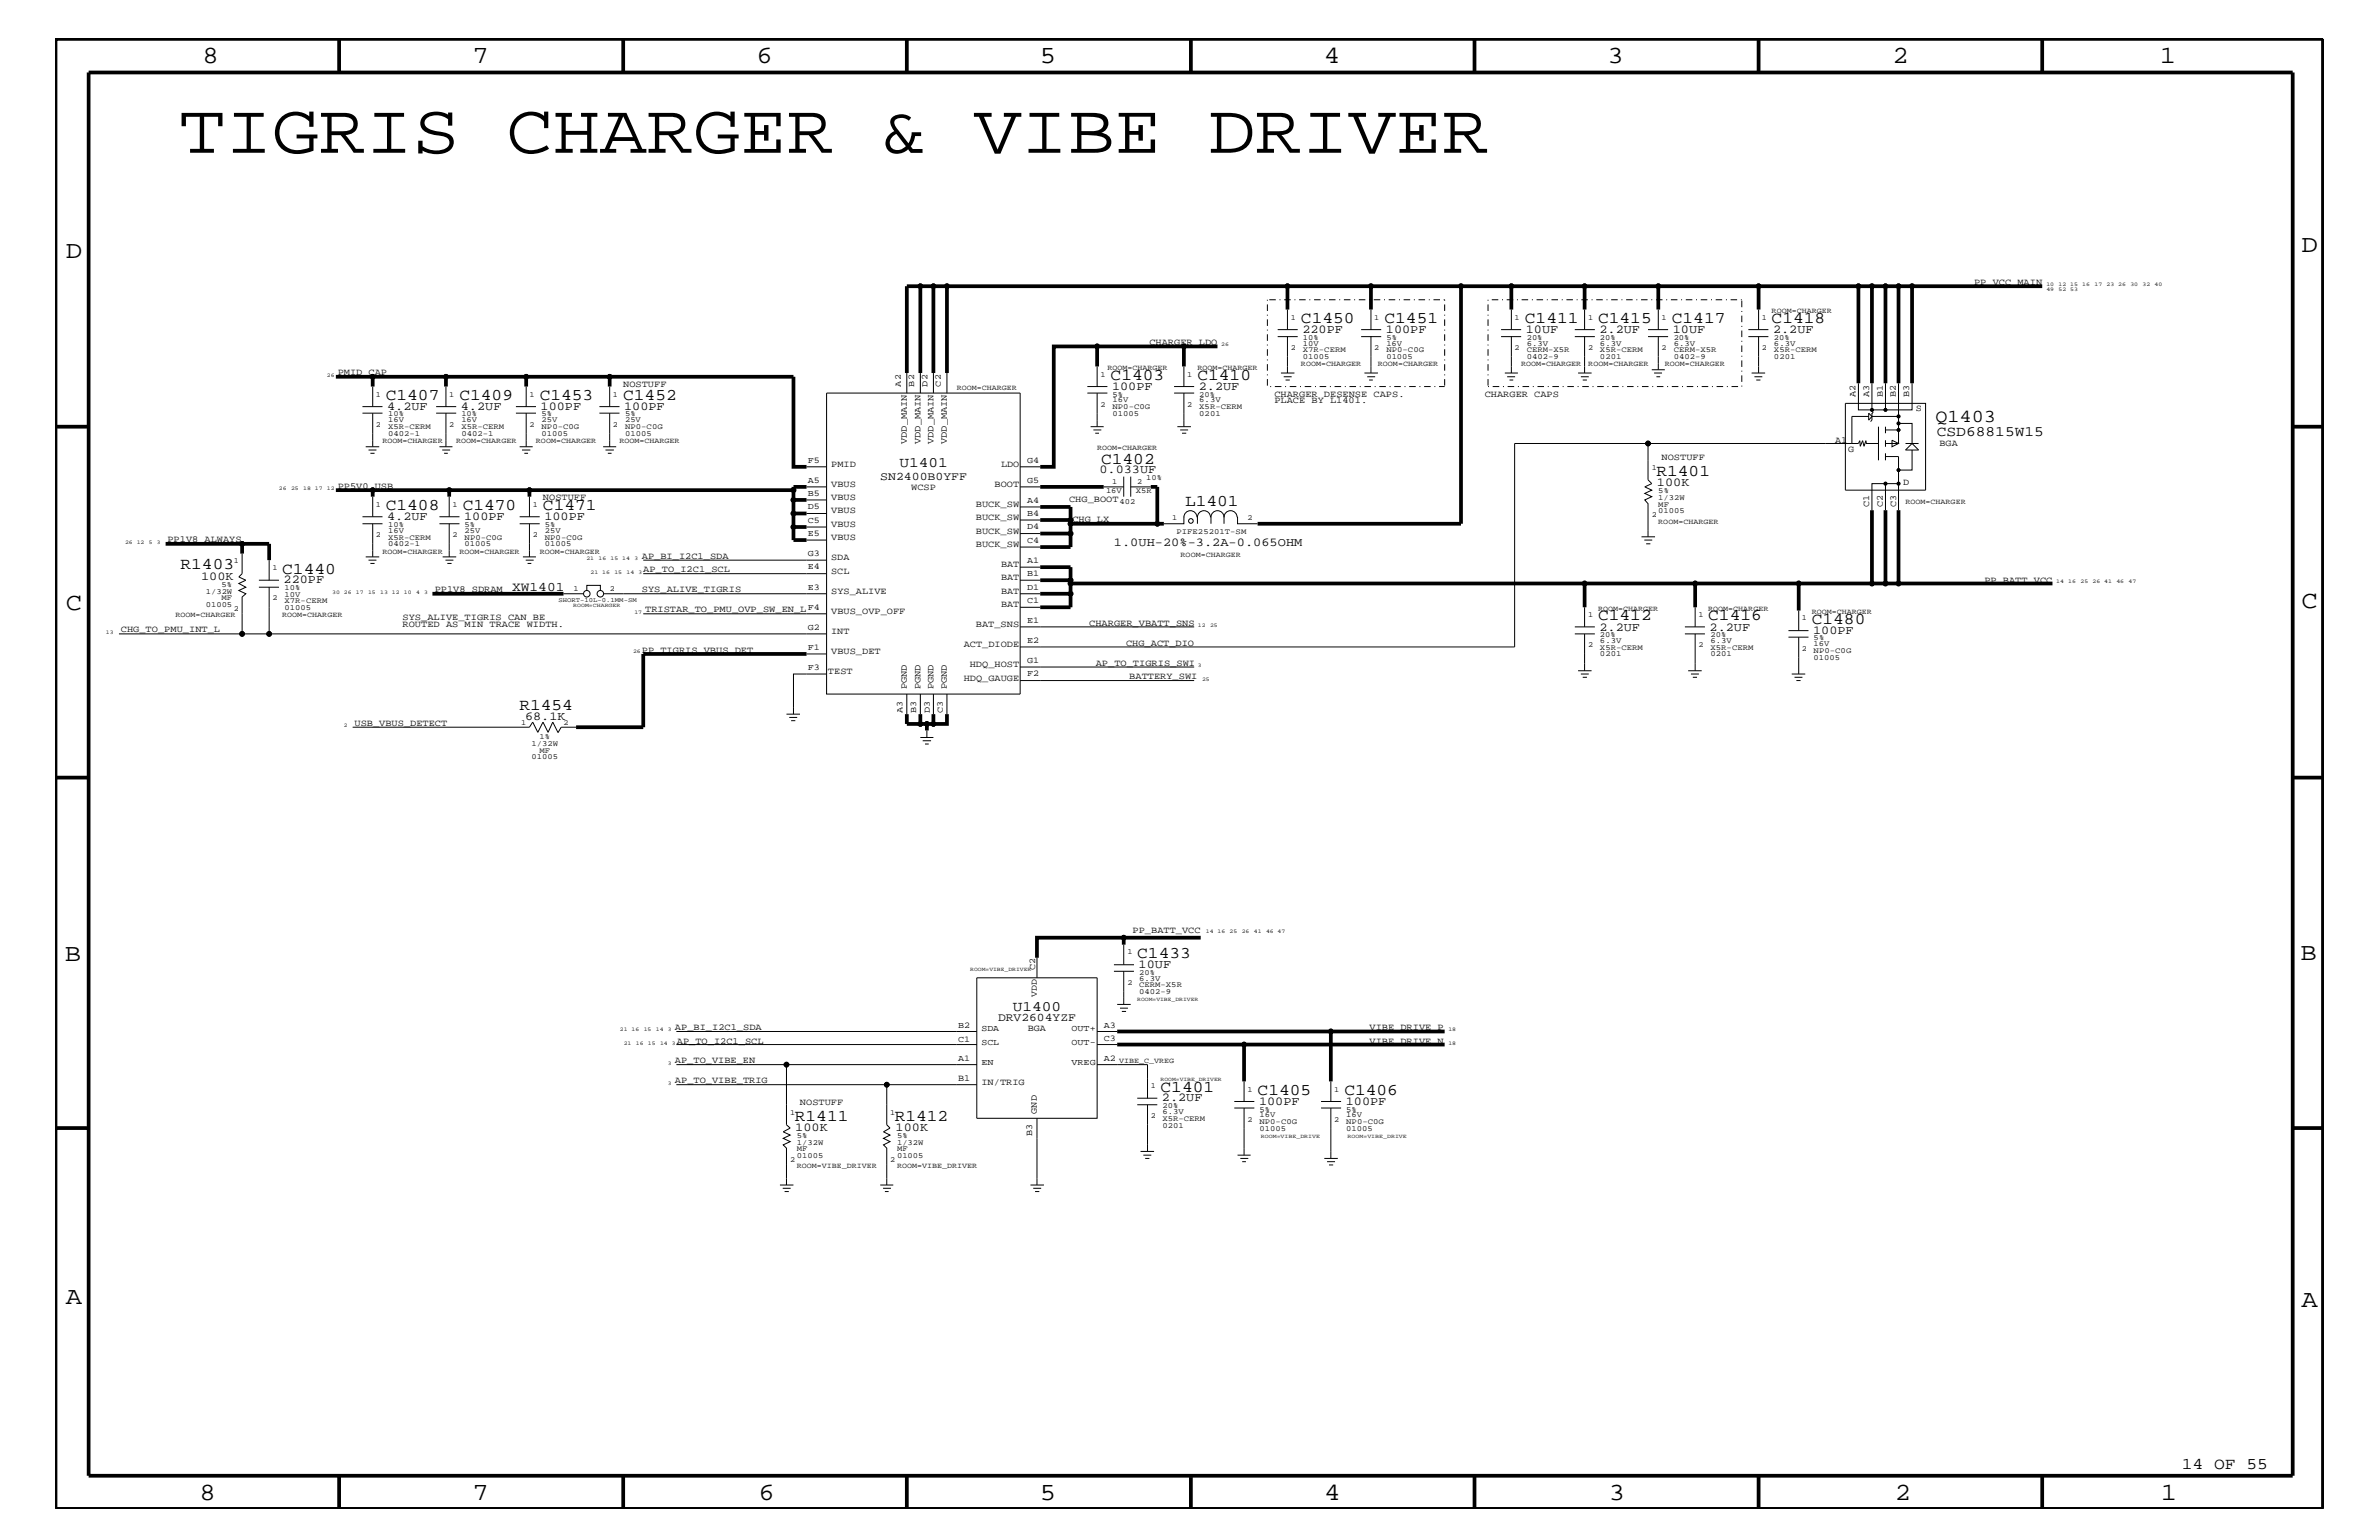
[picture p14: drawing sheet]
<svg xmlns="http://www.w3.org/2000/svg" width="432mm" height="279mm" viewBox="0 0 432 279" stroke-linecap="round" stroke-linejoin="round" font-family="sans-serif">
<defs><g id="words">
<text font-size="12.9" x="32.4" y="27.7">TIGRIS CHARGER &amp; VIBE DRIVER</text>
<g font-size="4.5">
<text x="36.7" y="11.5">8</text>
<text x="85.8" y="11.5">7</text>
<text x="137.3" y="11.5">6</text>
<text x="188.7" y="11.5">5</text>
<text x="240.3" y="11.5">4</text>
<text x="291.8" y="11.5">3</text>
<text x="343.5" y="11.5">2</text>
<text x="392" y="11.5">1</text>
<text x="11.9" y="46.8">D</text>
<text x="417.7" y="45.7">D</text>
<text x="11.9" y="110.6">C</text>
<text x="417.7" y="110.3">C</text>
<text x="11.8" y="174.3">B</text>
<text x="417.6" y="174.2">B</text>
<text x="11.9" y="236.7">A</text>
<text x="417.7" y="237.1">A</text>
<text x="36.2" y="272.1">8</text>
<text x="85.8" y="272.1">7</text>
<text x="137.7" y="272.1">6</text>
<text x="188.7" y="272.1">5</text>
<text x="240.4" y="272.1">4</text>
<text x="292" y="272.1">3</text>
<text x="343.9" y="272.1">2</text>
<text x="392.2" y="272.1">1</text>
</g>
<text font-size="3.3" x="351.3" y="76.7">Q1403</text>
<g font-size="3">
<text x="236.1" y="58.6">C1450</text>
<text x="251.3" y="58.6">C1451</text>
<text x="276.8" y="58.6">C1411</text>
<text x="290.1" y="58.6">C1415</text>
<text x="303.4" y="58.6">C1417</text>
<text x="321.6" y="58.6">C1418</text>
<text x="201.6" y="68.9">C1403</text>
<text x="217.3" y="68.9">C1410</text>
<text x="70" y="72.6">C1407</text>
<text x="83.4" y="72.6">C1409</text>
<text x="98" y="72.6">C1453</text>
<text x="113.1" y="72.6">C1452</text>
<text x="199.9" y="84.1">C1402</text>
<text x="300.7" y="86.4">R1401</text>
<text x="70" y="92.6">C1408</text>
<text x="84" y="92.6">C1470</text>
<text x="98.6" y="92.6">C1471</text>
<text x="215.1" y="91.8">L1401</text>
<text x="32.8" y="103.3">R1403</text>
<text x="51.2" y="104.1">C1440</text>
<text x="290.1" y="112.6">C1412</text>
<text x="310" y="112.6">C1416</text>
<text x="328.8" y="113.1">C1480</text>
<text x="94.3" y="128.9">R1454</text>
<text x="206.4" y="173.8">C1433</text>
<text x="144.3" y="203.4">R1411</text>
<text x="162.4" y="203.4">R1412</text>
<text x="210.7" y="198.1">C1401</text>
<text x="228.3" y="198.7">C1405</text>
<text x="244" y="198.7">C1406</text>
<text x="396" y="266.5">14 OF 55</text>
</g>
<g font-size="2.6">
<text x="351.5" y="79.1">CSD68815W15</text>
<text x="163.2" y="84.7">U1401</text>
<text x="183.8" y="183.5">U1400</text>
</g>
<text font-size="2.4" x="93" y="107.2">XW1401</text>
<g font-size="2.2">
<text x="236.4" y="60.4">220PF</text>
<text x="251.5" y="60.4">100PF</text>
<text x="276.9" y="60.4">10UF</text>
<text x="290.3" y="60.4">2.2UF</text>
<text x="303.6" y="60.4">10UF</text>
<text x="321.8" y="60.4">2.2UF</text>
<text x="201.8" y="70.7">100PF</text>
<text x="217.6" y="70.7">2.2UF</text>
<text x="70.3" y="74.4">4.2UF</text>
<text x="83.7" y="74.4">4.2UF</text>
<text x="98.1" y="74.4">100PF</text>
<text x="113.3" y="74.4">100PF</text>
<text x="199.6" y="85.9">0.033UF</text>
<text x="300.7" y="88.2">100K</text>
<text x="70.3" y="94.3">4.2UF</text>
<text x="84.2" y="94.3">100PF</text>
<text x="98.8" y="94.3">100PF</text>
<text x="202.2" y="99">1.0UH-20%-3.2A-0.065OHM</text>
<text x="36.5" y="105.2">100K</text>
<text x="51.5" y="105.9">220PF</text>
<text x="290.3" y="114.4">2.2UF</text>
<text x="310.3" y="114.4">2.2UF</text>
<text x="329.1" y="115">100PF</text>
<text x="95.3" y="130.7">68.1K</text>
<text x="206.7" y="175.6">10UF</text>
<text x="210.9" y="199.8">2.2UF</text>
<text x="228.5" y="200.4">100PF</text>
<text x="244.3" y="200.4">100PF</text>
<text x="144.4" y="205.2">100K</text>
<text x="162.6" y="205.2">100K</text>
</g>
<g font-size="2.1">
<text x="159.8" y="87.1">SN2400B0YFF</text>
<text x="181.1" y="185.3">DRV2604YZF</text>
</g>
<g font-size="1.7">
<text x="358.3" y="51.7">PP_VCC_MAIN</text>
<text x="208.6" y="62.6">CHARGER_LDO</text>
<text x="61.3" y="68.1">PMID_CAP</text>
<text x="113.1" y="70.1">NOSTUFF</text>
<text x="231.3" y="72">CHARGER DESENSE CAPS.</text>
<text x="269.5" y="72">CHARGER CAPS</text>
<text x="231.3" y="73.2">PLACE BY L1401.</text>
<text x="336.8" y="72.1" transform="rotate(-90 336.8 72.1)">A2</text>
<text x="339.3" y="72.1" transform="rotate(-90 339.3 72.1)">A3</text>
<text x="341.7" y="72.1" transform="rotate(-90 341.7 72.1)">B1</text>
<text x="344.1" y="72.1" transform="rotate(-90 344.1 72.1)">B2</text>
<text x="346.5" y="72.1" transform="rotate(-90 346.5 72.1)">B3</text>
<text x="347.7" y="74.6">S</text>
<text x="164.6" y="80.5" transform="rotate(-90 164.6 80.5)">VDD_MAIN</text>
<text x="167" y="80.5" transform="rotate(-90 167 80.5)">VDD_MAIN</text>
<text x="169.4" y="80.5" transform="rotate(-90 169.4 80.5)">VDD_MAIN</text>
<text x="171.9" y="80.5" transform="rotate(-90 171.9 80.5)">VDD_MAIN</text>
<text x="301.6" y="83.5">NOSTUFF</text>
<text x="333.1" y="80.3">A1</text>
<text x="335.4" y="82">G</text>
<text x="352" y="80.9">BGA</text>
<text x="61.3" y="88.7">PP5V0_USB</text>
<text x="150.9" y="88.3">VBUS</text>
<text x="150.9" y="84.7">PMID</text>
<text x="165.4" y="88.9">WCSP</text>
<text x="180.5" y="88.3">BOOT</text>
<text x="181.7" y="84.7">LDO</text>
<text x="345.4" y="88">D</text>
<text x="98.6" y="90.7">NOSTUFF</text>
<text x="150.9" y="93.2">VBUS</text>
<text x="150.9" y="90.7">VBUS</text>
<text x="150.9" y="95.6">VBUS</text>
<text x="177.1" y="92">BUCK_SW</text>
<text x="177.1" y="94.3">BUCK_SW</text>
<text x="194.1" y="91.1">CHG_BOOT</text>
<text x="194.6" y="94.8">CHG_LX</text>
<text x="339.3" y="92" transform="rotate(-90 339.3 92)">C1</text>
<text x="341.7" y="92" transform="rotate(-90 341.7 92)">C2</text>
<text x="344.2" y="92" transform="rotate(-90 344.2 92)">C3</text>
<text x="30.4" y="98.4">PP1V8_ALWAYS</text>
<text x="116.5" y="101.4">AP_BI_I2C1_SDA</text>
<text x="150.9" y="98">VBUS</text>
<text x="150.9" y="101.6">SDA</text>
<text x="177.1" y="96.8">BUCK_SW</text>
<text x="177.1" y="99.3">BUCK_SW</text>
<text x="78.9" y="107.5">PP1V8_SDRAM</text>
<text x="116.5" y="107.5">SYS_ALIVE_TIGRIS</text>
<text x="116.8" y="103.8">AP_TO_I2C1_SCL</text>
<text x="150.9" y="107.7">SYS_ALIVE</text>
<text x="150.9" y="104.1">SCL</text>
<text x="181.7" y="102.9">BAT</text>
<text x="181.7" y="105.3">BAT</text>
<text x="181.7" y="107.7">BAT</text>
<text x="360.2" y="105.7">PP_BATT_VCC</text>
<text x="73.1" y="113.7">ROUTED AS MIN TRACE WIDTH.</text>
<text x="73.1" y="112.6">SYS_ALIVE_TIGRIS CAN BE</text>
<text x="117.1" y="111.1">TRISTAR_TO_PMU_OVP_SW_EN_L</text>
<text x="150.9" y="111.4">VBUS_OVP_OFF</text>
<text x="177.1" y="113.7">BAT_SNS</text>
<text x="181.7" y="110.2">BAT</text>
<text x="197.7" y="113.6">CHARGER_VBATT_SNS</text>
<text x="21.9" y="114.8">CHG_TO_PMU_INT_L</text>
<text x="116.5" y="118.4">PP_TIGRIS_VBUS_DET</text>
<text x="150.9" y="118.6">VBUS_DET</text>
<text x="150.9" y="115">INT</text>
<text x="174.9" y="117.4">ACT_DIODE</text>
<text x="204.4" y="117.2">CHG_ACT_DIO</text>
<text x="150.3" y="122.3">TEST</text>
<text x="164.6" y="125.1" transform="rotate(-90 164.6 125.1)">PGND</text>
<text x="167" y="125.1" transform="rotate(-90 167 125.1)">PGND</text>
<text x="169.4" y="125.1" transform="rotate(-90 169.4 125.1)">PGND</text>
<text x="171.9" y="125.1" transform="rotate(-90 171.9 125.1)">PGND</text>
<text x="174.9" y="123.5">HDQ_GAUGE</text>
<text x="176" y="121">HDQ_HOST</text>
<text x="198.9" y="120.8">AP_TO_TIGRIS_SWI</text>
<text x="205" y="123.2">BATTERY_SWI</text>
<text x="64.3" y="131.7">USB_VBUS_DETECT</text>
<text x="205.6" y="169.3">PP_BATT_VCC</text>
<text x="122.5" y="186.9">AP_BI_I2C1_SDA</text>
<text x="122.9" y="189.3">AP_TO_I2C1_SCL</text>
<text x="186.6" y="187.1">BGA</text>
<text x="248.6" y="186.9">VIBE_DRIVE_P</text>
<text x="248.6" y="189.3">VIBE_DRIVE_N</text>
<text x="122.5" y="196.5">AP_TO_VIBE_TRIG</text>
<text x="122.5" y="192.9">AP_TO_VIBE_EN</text>
<text x="173.9" y="196.2">B1</text>
<text x="178.1" y="196.8">IN/TRIG</text>
<text x="145.2" y="200.4">NOSTUFF</text>
<text x="188.2" y="202" transform="rotate(-90 188.2 202)">GND</text>
<text x="187.4" y="206.2" transform="rotate(-90 187.4 206.2)">B3</text>
</g>
<g font-size="1.6">
<text x="163.5" y="70.1" transform="rotate(-90 163.5 70.1)">A2</text>
<text x="165.9" y="70.1" transform="rotate(-90 165.9 70.1)">B2</text>
<text x="168.3" y="70.1" transform="rotate(-90 168.3 70.1)">D2</text>
<text x="170.8" y="70.1" transform="rotate(-90 170.8 70.1)">C2</text>
<text x="146.6" y="83.9">F5</text>
<text x="186.4" y="83.9">G4</text>
<text x="146.6" y="87.6">A5</text>
<text x="186.4" y="87.6">G5</text>
<text x="146.6" y="92.4">D5</text>
<text x="146.6" y="90">B5</text>
<text x="146.6" y="94.9">C5</text>
<text x="186.4" y="91.2">A4</text>
<text x="186.4" y="93.7">B4</text>
<text x="146.6" y="101">G3</text>
<text x="146.6" y="97.3">E5</text>
<text x="186.4" y="96">D4</text>
<text x="186.4" y="98.5">C4</text>
<text x="146.6" y="107">E3</text>
<text x="146.6" y="103.3">E4</text>
<text x="186.4" y="102.1">A1</text>
<text x="186.4" y="104.6">B1</text>
<text x="186.4" y="107">D1</text>
<text x="146.6" y="110.6">F4</text>
<text x="186.4" y="109.4">C1</text>
<text x="186.4" y="113.1">E1</text>
<text x="146.6" y="114.2">G2</text>
<text x="146.6" y="117.9">F1</text>
<text x="186.4" y="116.7">E2</text>
<text x="146.6" y="121.5">F3</text>
<text x="186.4" y="122.7">F2</text>
<text x="186.4" y="120.3">G1</text>
<text x="163.8" y="129.3" transform="rotate(-90 163.8 129.3)">A3</text>
<text x="166.3" y="129.3" transform="rotate(-90 166.3 129.3)">B3</text>
<text x="168.7" y="129.3" transform="rotate(-90 168.7 129.3)">D3</text>
<text x="171.1" y="129.3" transform="rotate(-90 171.1 129.3)">C3</text>
<text x="187.9" y="176" transform="rotate(-90 187.9 176)">C2</text>
<text x="188.2" y="180.9" transform="rotate(-90 188.2 180.9)">VDD</text>
<text x="173.9" y="186.5">B2</text>
<text x="173.9" y="189.1">C1</text>
<text x="178.1" y="187.1">SDA</text>
<text x="178.1" y="189.5">SCL</text>
<text x="194.5" y="187.1">OUT+</text>
<text x="194.5" y="189.5">OUT-</text>
<text x="200.3" y="186.5">A3</text>
<text x="200.3" y="188.9">C3</text>
<text x="173.9" y="192.6">A1</text>
<text x="178.1" y="193.2">EN</text>
<text x="194.5" y="193.2">VREG</text>
<text x="200.3" y="192.6">A2</text>
</g>
<g font-size="1.4">
<text x="234.3" y="58">1</text>
<text x="249.4" y="58">1</text>
<text x="274.9" y="58">1</text>
<text x="288.3" y="58">1</text>
<text x="301.6" y="58">1</text>
<text x="319.8" y="58">1</text>
<text x="321.6" y="56.8">ROOM=CHARGER</text>
<text x="234.3" y="63.4">2</text>
<text x="236.5" y="65.1">01005</text>
<text x="236.5" y="64">X7R-CERM</text>
<text x="236.5" y="61.7">10%</text>
<text x="236.5" y="62.8">10V</text>
<text x="249.4" y="63.4">2</text>
<text x="251.6" y="64">NP0-C0G</text>
<text x="251.6" y="65.1">01005</text>
<text x="251.6" y="61.7">5%</text>
<text x="251.6" y="62.8">16V</text>
<text x="274.9" y="63.4">2</text>
<text x="277.1" y="61.7">20%</text>
<text x="277.1" y="64">CERM-X5R</text>
<text x="277.1" y="65.1">0402-9</text>
<text x="277.1" y="62.8">6.3V</text>
<text x="288.3" y="63.4">2</text>
<text x="290.4" y="61.7">20%</text>
<text x="290.4" y="64">X5R-CERM</text>
<text x="290.4" y="65.1">0201</text>
<text x="290.4" y="62.8">6.3V</text>
<text x="301.6" y="63.4">2</text>
<text x="303.8" y="61.7">20%</text>
<text x="303.8" y="64">CERM-X5R</text>
<text x="303.8" y="65.1">0402-9</text>
<text x="303.8" y="62.8">6.3V</text>
<text x="319.8" y="63.4">2</text>
<text x="322" y="61.7">20%</text>
<text x="322" y="64">X5R-CERM</text>
<text x="322" y="65.1">0201</text>
<text x="322" y="62.8">6.3V</text>
<text x="68.2" y="72">1</text>
<text x="81.5" y="72">1</text>
<text x="96.1" y="72">1</text>
<text x="111.3" y="72">1</text>
<text x="173.7" y="70.7">ROOM=CHARGER</text>
<text x="199.7" y="68.4">1</text>
<text x="201" y="67.1">ROOM=CHARGER</text>
<text x="201.9" y="72">5%</text>
<text x="215.5" y="68.4">1</text>
<text x="217.3" y="67.1">ROOM=CHARGER</text>
<text x="217.7" y="72">20%</text>
<text x="236.1" y="66.5">ROOM=CHARGER</text>
<text x="250.1" y="66.5">ROOM=CHARGER</text>
<text x="276.1" y="66.5">ROOM=CHARGER</text>
<text x="288.3" y="66.5">ROOM=CHARGER</text>
<text x="302.2" y="66.5">ROOM=CHARGER</text>
<text x="68.2" y="77.4">2</text>
<text x="70.4" y="75.6">10%</text>
<text x="70.4" y="76.7">16V</text>
<text x="70.4" y="77.9">X5R-CERM</text>
<text x="81.5" y="77.4">2</text>
<text x="83.7" y="77.9">X5R-CERM</text>
<text x="83.7" y="75.6">10%</text>
<text x="83.7" y="76.7">16V</text>
<text x="96.1" y="77.4">2</text>
<text x="98.3" y="77.9">NP0-C0G</text>
<text x="98.3" y="76.7">25V</text>
<text x="98.3" y="75.6">5%</text>
<text x="111.3" y="77.4">2</text>
<text x="113.5" y="76.7">25V</text>
<text x="113.5" y="77.9">NP0-C0G</text>
<text x="113.5" y="75.6">5%</text>
<text x="199.7" y="73.8">2</text>
<text x="201.9" y="74.3">NP0-C0G</text>
<text x="201.9" y="73">16V</text>
<text x="201.9" y="75.5">01005</text>
<text x="215.5" y="73.8">2</text>
<text x="217.7" y="74.3">X5R-CERM</text>
<text x="217.7" y="75.5">0201</text>
<text x="217.7" y="73">6.3V</text>
<text x="69.4" y="80.5">ROOM=CHARGER</text>
<text x="70.4" y="79.1">0402-1</text>
<text x="82.8" y="80.5">ROOM=CHARGER</text>
<text x="83.7" y="79.1">0402-1</text>
<text x="97.3" y="80.5">ROOM=CHARGER</text>
<text x="98.3" y="79.1">01005</text>
<text x="112.4" y="80.5">ROOM=CHARGER</text>
<text x="113.5" y="79.1">01005</text>
<text x="199.1" y="81.6">ROOM=CHARGER</text>
<text x="200.7" y="89.5">16V</text>
<text x="201.8" y="87.7">1</text>
<text x="206.2" y="89.5">X5R</text>
<text x="206.4" y="87.7">2</text>
<text x="208" y="87.1">10%</text>
<text x="299.8" y="85.3">1</text>
<text x="301" y="89.5">5%</text>
<text x="68.2" y="92">1</text>
<text x="70.4" y="95.6">10%</text>
<text x="82.1" y="92">1</text>
<text x="84.3" y="95.6">5%</text>
<text x="96.7" y="92">1</text>
<text x="98.9" y="95.6">5%</text>
<text x="203.2" y="91.4">402</text>
<text x="212.8" y="94.3">1</text>
<text x="226.4" y="94.3">2</text>
<text x="299.8" y="93.8">2</text>
<text x="301" y="92">MF</text>
<text x="301" y="93.2">01005</text>
<text x="301" y="90.7">1/32W</text>
<text x="301" y="95">ROOM=CHARGER</text>
<text x="345.9" y="91.4">ROOM=CHARGER</text>
<text x="68.2" y="97.4">2</text>
<text x="69.4" y="100.4">ROOM=CHARGER</text>
<text x="70.4" y="96.7">16V</text>
<text x="70.4" y="99.1">0402-1</text>
<text x="70.4" y="97.9">X5R-CERM</text>
<text x="82.1" y="97.4">2</text>
<text x="83.4" y="100.4">ROOM=CHARGER</text>
<text x="84.3" y="97.9">NP0-C0G</text>
<text x="84.3" y="99.1">01005</text>
<text x="84.3" y="96.7">25V</text>
<text x="96.7" y="97.4">2</text>
<text x="98" y="100.4">ROOM=CHARGER</text>
<text x="98.9" y="99.1">01005</text>
<text x="98.9" y="96.7">25V</text>
<text x="98.9" y="97.9">NP0-C0G</text>
<text x="213.5" y="96.9">PIFE25201T-SM</text>
<text x="214.3" y="101">ROOM=CHARGER</text>
<text x="37.3" y="107.7">1/32W</text>
<text x="40.2" y="106.5">5%</text>
<text x="42.4" y="102.2">1</text>
<text x="49.4" y="103.5">1</text>
<text x="51.6" y="107.1">10%</text>
<text x="104.1" y="107.2">1</text>
<text x="110.7" y="107.2">2</text>
<text x="31.8" y="112">ROOM=CHARGER</text>
<text x="37.3" y="110.2">01005</text>
<text x="40.2" y="108.9">MF</text>
<text x="42.4" y="110.8">2</text>
<text x="49.4" y="108.9">2</text>
<text x="51.2" y="112">ROOM=CHARGER</text>
<text x="51.6" y="110.6">01005</text>
<text x="51.6" y="108.2">10V</text>
<text x="51.6" y="109.4">X7R-CERM</text>
<text x="288.3" y="112">1</text>
<text x="290.1" y="110.8">ROOM=CHARGER</text>
<text x="308.3" y="112">1</text>
<text x="310" y="110.8">ROOM=CHARGER</text>
<text x="327.1" y="112.6">1</text>
<text x="328.8" y="111.4">ROOM=CHARGER</text>
<text x="288.3" y="117.4">2</text>
<text x="290.4" y="115.6">20%</text>
<text x="290.4" y="117.9">X5R-CERM</text>
<text x="290.4" y="119.1">0201</text>
<text x="290.4" y="116.7">6.3V</text>
<text x="308.3" y="117.4">2</text>
<text x="310.5" y="115.6">20%</text>
<text x="310.5" y="117.9">X5R-CERM</text>
<text x="310.5" y="119.1">0201</text>
<text x="310.5" y="116.7">6.3V</text>
<text x="327.1" y="118.1">2</text>
<text x="329.2" y="119.7">01005</text>
<text x="329.2" y="118.5">NP0-C0G</text>
<text x="329.2" y="117.3">16V</text>
<text x="329.2" y="116.2">5%</text>
<text x="94.6" y="131.6">1</text>
<text x="102.3" y="131.6">2</text>
<text x="96.5" y="137.8">01005</text>
<text x="96.5" y="135.3">1/32W</text>
<text x="97.9" y="136.6">MF</text>
<text x="97.9" y="134.1">1%</text>
<text x="204.6" y="173.2">1</text>
<text x="204.6" y="178.7">2</text>
<text x="206.8" y="179.1">CERM-X5R</text>
<text x="206.8" y="177.9">6.3V</text>
<text x="206.8" y="176.8">20%</text>
<text x="206.8" y="180.4">0402-9</text>
<text x="203.1" y="192.9">VIBE_C_VREG</text>
<text x="208.9" y="197.4">1</text>
<text x="143.4" y="202.3">1</text>
<text x="161.5" y="202.3">1</text>
<text x="208.9" y="202.9">2</text>
<text x="211" y="201">20%</text>
<text x="211" y="203.4">X5R-CERM</text>
<text x="211" y="202.1">6.3V</text>
<text x="226.4" y="203.5">2</text>
<text x="226.4" y="198.1">1</text>
<text x="228.6" y="202.7">16V</text>
<text x="228.6" y="201.7">5%</text>
<text x="228.6" y="204">NP0-C0G</text>
<text x="242.1" y="203.5">2</text>
<text x="242.1" y="198.1">1</text>
<text x="244.3" y="204">NP0-C0G</text>
<text x="244.3" y="201.7">5%</text>
<text x="244.3" y="202.7">16V</text>
<text x="144.6" y="207.7">1/32W</text>
<text x="144.6" y="206.5">5%</text>
<text x="144.6" y="208.9">MF</text>
<text x="162.8" y="206.5">5%</text>
<text x="162.8" y="208.9">MF</text>
<text x="162.8" y="207.7">1/32W</text>
<text x="211" y="204.6">0201</text>
<text x="228.6" y="205.2">01005</text>
<text x="244.3" y="205.2">01005</text>
<text x="143.4" y="210.8">2</text>
<text x="144.6" y="210.2">01005</text>
<text x="144.6" y="211.9">ROOM=VIBE_DRIVER</text>
<text x="161.5" y="210.8">2</text>
<text x="162.8" y="211.9">ROOM=VIBE_DRIVER</text>
<text x="162.8" y="210.2">01005</text>
</g>
<text font-size="1.2" x="101.3" y="109.2">SHORT-10L-0.1MM-SM</text>
<g font-size="1">
<text x="371.4" y="51.9">10</text>
<text x="371.4" y="52.9">49</text>
<text x="373.6" y="51.9">12 15</text>
<text x="373.6" y="52.9">52 53</text>
<text x="378" y="51.9">16</text>
<text x="380.2" y="51.9">17</text>
<text x="382.4" y="51.9">23 26</text>
<text x="386.7" y="51.9">30</text>
<text x="388.9" y="51.9">32</text>
<text x="391.1" y="51.9">40</text>
<text x="221.7" y="62.9">26</text>
<text x="59.4" y="68.4">26</text>
<text x="50.6" y="88.9">26</text>
<text x="52.8" y="88.9">25</text>
<text x="55" y="88.9">18 17</text>
<text x="59.4" y="88.9">12</text>
<text x="22.7" y="98.7">26 12</text>
<text x="27" y="98.7">5</text>
<text x="28.4" y="98.7">3</text>
<text x="106.4" y="101.6">21</text>
<text x="108.6" y="101.6">16</text>
<text x="110.8" y="101.6">15 14</text>
<text x="115.1" y="101.6">3</text>
<text x="60.3" y="107.7">30 26</text>
<text x="64.6" y="107.7">17</text>
<text x="66.8" y="107.7">15</text>
<text x="69" y="107.7">13 12</text>
<text x="73.3" y="107.7">10</text>
<text x="75.5" y="107.7">4</text>
<text x="77" y="107.7">3</text>
<text x="107.2" y="104.1">21 16</text>
<text x="111.5" y="104.1">15</text>
<text x="113.7" y="104.1">14</text>
<text x="115.9" y="104.1">3</text>
<text x="373.2" y="105.9">14</text>
<text x="375.4" y="105.9">16</text>
<text x="377.6" y="105.9">25</text>
<text x="379.8" y="105.9">26 41</text>
<text x="384.1" y="105.9">46</text>
<text x="386.3" y="105.9">47</text>
<text x="104.1" y="110.2">ROOM=CHARGER</text>
<text x="115.1" y="111.4">17</text>
<text x="217.4" y="113.7">12</text>
<text x="219.6" y="113.7">25</text>
<text x="19.2" y="115">13</text>
<text x="114.9" y="118.4">26</text>
<text x="217.4" y="121">3</text>
<text x="218.2" y="123.5">25</text>
<text x="62.4" y="131.9">2</text>
<text x="218.9" y="169.3">14 16</text>
<text x="223.2" y="169.3">25</text>
<text x="225.4" y="169.3">26</text>
<text x="227.6" y="169.3">41</text>
<text x="229.8" y="169.3">46 47</text>
<text x="176.1" y="176.2">ROOM=VIBE_DRIVER</text>
<text x="206.4" y="181.6">ROOM=VIBE_DRIVER</text>
<text x="112.5" y="187.1">21 16</text>
<text x="113.2" y="189.5">21</text>
<text x="115.4" y="189.5">16</text>
<text x="116.8" y="187.1">15</text>
<text x="117.6" y="189.5">15</text>
<text x="119" y="187.1">14</text>
<text x="119.8" y="189.5">14 3</text>
<text x="121.2" y="187.1">3</text>
<text x="262.9" y="187.1">18</text>
<text x="262.9" y="189.5">18</text>
<text x="121.2" y="196.8">3</text>
<text x="121.2" y="193.2">3</text>
<text x="210.7" y="196.2">ROOM=VIBE_DRIVER</text>
<text x="228.9" y="206.5">ROOM=VIBE_DRIVE</text>
<text x="244.6" y="206.5">ROOM=VIBE_DRIVE</text>
</g>
</g></defs>
<g fill="none" stroke="#000" stroke-width=".18">
<path d="M231.9 59.8h3.6M233.7 56.2v3.6M247.1 59.8h3.6M248.8 56.2v3.6M272.5 59.8h3.6M274.3 56.2v3.6M285.8 59.8h3.7M287.6 56.2v3.6M299.1 59.8h3.7M301 56.2v3.6M317.3 59.8h3.7M319.2 56.2v3.6"/>
<path d="M65.8 75h3.6M65.8 73.8h3.6M67.6 70.1v3.7M67.6 75v6.1M79.2 75h3.6M79.2 73.8h3.6M80.9 70.1v3.7M80.9 75v6.1M93.6 75h3.7M93.6 73.8h3.7M95.5 70.1v3.7M95.5 75v6.1"/>
<path d="M108.8 75h3.6M108.8 73.8h3.6M110.7 70.1v3.7M110.7 75v6.1M150 71.3h35.2v54.6h-35.2zM164.6 67.7v3.6M167 67.7v3.6M169.4 67.7v3.6M171.9 67.7v3.6M197.4 71.3h3.6M197.4 70.1h3.6M198 77.4h2.3"/>
<path d="M198.5 78h1.4M198.8 78.6h.7M199.1 66.5v3.6M199.1 71.3v6.1M213.1 71.3h3.6M213.1 70.1h3.6M213.7 77.4h2.5M214.2 78h1.4M214.5 78.6h.8M214.9 66.5v3.6M214.9 71.3v6.1M231.9 61.1h3.6"/>
<path d="M232.5 67.7h2.5M233 68.4h1.4M233.3 68.9h.8M233.7 61.1v6.6M247.1 61.1h3.6M247.7 67.7h2.4M248.2 68.4h1.4M248.5 68.9h.7M248.8 61.1v6.6M272.5 61.1h3.6M273.1 67.7h2.4M273.6 68.4h1.4"/>
<path d="M274 68.9h.7M274.3 61.1v6.6M285.8 61.1h3.7M286.4 67.7h2.5M286.9 68.4h1.5M287.3 68.9h.7M287.6 61.1v6.6M299.1 61.1h3.7M299.8 67.1h2.4M300.2 67.7h1.5M300.7 68.4h.6M301 61.1v6"/>
<path d="M317.3 61.1h3.7M317.9 67.7h2.5M318.4 68.4h1.5M318.8 68.9h.7M319.2 61.1v6.6M334.9 73.2h14.6v15.7h-14.6zM337.3 69.5v4.9h9.7v-4.9M339.2 75.6h-3.1v4.9M339.8 75.6l-.6-.6v1.2l.6-.6h4.8M339.8 75v1.2l-.3 .3M339.8 69.5v4.9M340 74.7l-.2 .3"/>
<path d="M341 77.4v6.1M342.2 78h2.4M342.2 69.5v4.9M342.2 77.4v1.2M342.2 79.9v1.2M343.4 79.9l1.2 .6-1.2 .6zM344.6 69.5v11h-2.4M344.6 76.8h2.4v3.7l1.2 1.1h-2.3l1.1-1.1M65.8 95h3.6M65.8 93.8h3.6M66.4 81.1h2.4M66.9 81.6h1.4"/>
<path d="M67.2 82.2h.8M67.6 90.1v3.7M67.6 95v6M79.8 81.1h2.3M79.8 95h3.6M79.8 93.8h3.6M80.3 81.6h1.4M80.6 82.2h.7M81.5 90.1v3.7M81.5 95v6M94.3 81.1h2.4M94.3 95h3.7"/>
<path d="M94.3 93.8h3.7M94.7 81.6h1.6M95.2 82.2h.6M96.1 90.1v3.7M96.1 95v6M109.5 81.1h2.3M109.9 81.6h1.5M110.3 82.2h.7M146.4 93.2h3.6M146.4 90.7h3.6M146.4 88.3h3.6M146.4 95.6h3.6"/>
<path d="M146.4 84.7h3.6M146.4 98h3.6M185.2 88.3h3.6M185.2 84.7h3.6M185.2 92h3.6M185.2 94.3h3.6M185.2 96.8h3.6M185.2 99.3h3.6M200.3 88.3h3.7M204 86.5v3.6M205.2 88.3h3.7M205.2 86.5v3.6"/>
<path d="M214.9 93.8v1.2h-3.7M214.9 93.8a1.19 1.19 0 0 1 1.2-1.1 1.19 1.19 0 0 1 1.2 1.1M217.3 93.8a1.19 1.19 0 0 1 1.2-1.1 1.19 1.19 0 0 1 1.2 1.1M217.3 93.8v1.2M219.8 93.8a1.19 1.19 0 0 1 1.2-1.1 1.19 1.19 0 0 1 1.2 1.1 1.19 1.19 0 0 1 1.2-1.1 1.19 1.19 0 0 1 1.1 1.1M219.8 93.8v1.2M222.2 93.8v1.2M224.6 93.8v1.2h3.7M297.9 97.4h2.5M298.5 98h1.4M298.8 98.7h.8M299.1 80.5v6.6l.7 .6-1.3 .6 1.3 .6-1.3 .6 1.3 .6-1.3 .6 .6 .7v6"/>
<path d="M341 80.5h-2.2l-.1-.5-.4 1-.2-1-.4 1-.1-1-.3 .5h-62.4v36.9h-89.7M342.2 82.2v1.3M342.2 87.7v4.9M342.2 82.8h2.4v9.8M344.6 87.7h-4.8v4.9M345.9 80.5h2.3M347 81.6v3.7h-2.4M43.9 100.4v3.7l-.6 .6 1.3 .6-1.3 .6 1.3 .6-1.3 .6 1.3 .6-.7 .6v6.7h-22.3M43.9 115h5M47 105.3h3.6M47 106.5h3.6M48.9 106.5v8.5h101.1"/>
<path d="M48.9 101.6v3.7M66.4 101h2.4M66.9 101.6h1.4M67.2 102.2h.8M80.3 101h2.5M80.9 101.6h1.4M81.2 102.2h.8M94.9 101h2.4M95.4 101.6h1.5M95.8 102.2h.6M102.3 107.7h3.6M106.5 107.1v-.9h2.5v.9"/>
<path d="M109.6 107.7h40.4M116.8 101.6h33.2M116.8 104.1h33.2M116.8 111.4h33.2M146.4 118.6h3.6M185.2 107.7h3.6M185.2 102.9h3.6M185.2 105.3h3.6M185.2 110.2h3.6M185.2 113.7h31.5M285.8 115h3.7M285.8 113.7h3.7"/>
<path d="M287.6 110.2v3.5M287.6 115v6.7M305.8 115h3.7M305.8 113.7h3.7M307.7 110.2v3.5M307.7 115v6.7M324.6 115.6h3.7M324.6 114.4h3.7M326.5 110.8v3.6M326.5 115.6v6.7M64 131.9h32.1l.6-.9 .9 1.9 1-1.9 .9 1.9 .8-1.9 1 1.9M104.6 131.9h-2.7l-.6 1.1"/>
<path d="M142.7 129.6h2.5M143.3 130.2h1.4M143.6 130.8h.8M150 122.3h-6v7.3M164.6 125.9v3.7M167 125.9v3.7M167 133.8h2.4M167.5 134.4h1.5M167.9 135h.7M168.2 132.5v1.3M169.4 125.9v3.7M171.9 125.9v3.7"/>
<path d="M185.2 123.5h31.5M185.2 121h31.5M286.4 121.7h2.5M286.9 122.3h1.5M287.3 122.9h.7M306.4 121.7h2.5M306.9 122.3h1.5M307.3 122.9h.7M325.2 122.3h2.5M325.7 122.9h1.5M326.1 123.5h.7M177.3 177.4h21.8v25.5h-21.8z"/>
<path d="M188.2 173.8v3.6M202.2 176.2h3.6M202.2 175h3.6M204 171.4v3.6M204 176.2v6M122.8 196.8h54.5M122.8 187.1h54.5M122.8 189.5h54.5M122.8 193.2h54.5M142.7 193.2v10.9l.7 .6-1.2 .6 1.2 .6-1.2 .6 1.2 .6-1.2 .6 .5 .6v6.7M161 196.8v7.3l.5 .6-1.1 .6 1.1 .6-1.1 .6 1.1 .6-1.1 .6 .6 .6v6.7M199.1 187.1h3.7"/>
<path d="M199.1 189.5h3.7M199.1 193.2h9.2v6M202.8 182.2h2.4M203.3 182.9h1.4M203.6 183.5h.8M206.4 199.2h3.7M224 199.8h3.7M225.8 196.2v3.6M239.8 199.8h3.6M241.6 196.2v3.6M141.6 215h2.4M142.1 215.6h1.4"/>
<path d="M142.4 216.2h.8M159.8 215h2.3M160.3 215.6h1.4M160.6 216.2h.7M187 215h2.5M187.5 215.6h1.5M187.9 216.2h.7M188.2 202.9v12.1M206.4 200.4h3.7M207 208.9h2.5M207.5 209.6h1.5M207.9 210.2h.7"/>
<path d="M208.3 200.4v8.5M224 201h3.7M224.6 209.6h2.4M225.1 210.2h1.5M225.5 210.8h.6M225.8 201v8.6M239.8 201h3.6M240.4 210.2h2.4M240.9 210.8h1.4M241.2 211.4h.8M241.6 201v9.2"/>
<circle cx="167" cy="51.9" r=".42"/>
<circle cx="169.4" cy="51.9" r=".42"/>
<circle cx="171.9" cy="51.9" r=".42"/>
<circle cx="233.7" cy="51.9" r=".42"/>
<circle cx="248.8" cy="51.9" r=".42"/>
<circle cx="265.2" cy="51.9" r=".42"/>
<circle cx="274.3" cy="51.9" r=".42"/>
<circle cx="287.6" cy="51.9" r=".42"/>
<circle cx="301" cy="51.9" r=".42"/>
<circle cx="319.2" cy="51.9" r=".42"/>
<circle cx="337.3" cy="51.9" r=".42"/>
<circle cx="339.8" cy="51.9" r=".42"/>
<circle cx="342.2" cy="51.9" r=".42"/>
<circle cx="344.6" cy="51.9" r=".42"/>
<circle cx="347" cy="51.9" r=".42"/>
<circle cx="67.6" cy="68.4" r=".42"/>
<circle cx="80.9" cy="68.4" r=".42"/>
<circle cx="95.5" cy="68.4" r=".42"/>
<circle cx="110.7" cy="68.4" r=".42"/>
<circle cx="199.1" cy="62.9" r=".42"/>
<circle cx="214.9" cy="62.9" r=".42"/>
<circle cx="339.8" cy="74.4" r=".25"/>
<circle cx="342.2" cy="74.4" r=".25"/>
<circle cx="344.6" cy="76.8" r=".25"/>
<circle cx="344.6" cy="78" r=".25"/>
<circle cx="344.6" cy="75.6" r=".25"/>
<circle cx="43.9" cy="98.7" r=".42"/>
<circle cx="67.6" cy="88.9" r=".42"/>
<circle cx="81.5" cy="88.9" r=".42"/>
<circle cx="96.1" cy="88.9" r=".42"/>
<circle cx="144" cy="90.7" r=".42"/>
<circle cx="144" cy="88.9" r=".42"/>
<circle cx="144" cy="93.2" r=".42"/>
<circle cx="144" cy="95.6" r=".42"/>
<circle cx="194.3" cy="95" r=".42"/>
<circle cx="194.3" cy="94.3" r=".42"/>
<circle cx="194.3" cy="96.8" r=".42"/>
<circle cx="210.1" cy="95" r=".42"/>
<circle cx="216.2" cy="94.5" r=".42"/>
<circle cx="299.1" cy="80.5" r=".42"/>
<circle cx="342.2" cy="87.7" r=".25"/>
<circle cx="344.6" cy="87.7" r=".25"/>
<circle cx="344.6" cy="85.3" r=".25"/>
<circle cx="43.9" cy="115" r=".42"/>
<circle cx="48.9" cy="115" r=".42"/>
<circle cx="106.5" cy="107.7" r=".59"/>
<circle cx="109" cy="107.7" r=".59"/>
<circle cx="194.3" cy="105.9" r=".42"/>
<circle cx="194.3" cy="107.7" r=".42"/>
<circle cx="194.3" cy="105.3" r=".42"/>
<circle cx="287.6" cy="105.9" r=".42"/>
<circle cx="307.7" cy="105.9" r=".42"/>
<circle cx="326.5" cy="105.9" r=".42"/>
<circle cx="339.8" cy="105.9" r=".42"/>
<circle cx="342.2" cy="105.9" r=".42"/>
<circle cx="344.6" cy="105.9" r=".42"/>
<circle cx="167" cy="131.3" r=".42"/>
<circle cx="168.2" cy="131.3" r=".42"/>
<circle cx="169.4" cy="131.3" r=".42"/>
<circle cx="204" cy="170.1" r=".42"/>
<circle cx="142.7" cy="193.2" r=".42"/>
<circle cx="161" cy="196.8" r=".42"/>
<circle cx="225.8" cy="189.5" r=".42"/>
<circle cx="241.6" cy="187.1" r=".42"/>
</g>
<g fill="#000">
<circle cx="167" cy="51.9" r=".42"/>
<circle cx="169.4" cy="51.9" r=".42"/>
<circle cx="171.9" cy="51.9" r=".42"/>
<circle cx="233.7" cy="51.9" r=".42"/>
<circle cx="248.8" cy="51.9" r=".42"/>
<circle cx="265.2" cy="51.9" r=".42"/>
<circle cx="274.3" cy="51.9" r=".42"/>
<circle cx="287.6" cy="51.9" r=".42"/>
<circle cx="301" cy="51.9" r=".42"/>
<circle cx="319.2" cy="51.9" r=".42"/>
<circle cx="337.3" cy="51.9" r=".42"/>
<circle cx="339.8" cy="51.9" r=".42"/>
<circle cx="342.2" cy="51.9" r=".42"/>
<circle cx="344.6" cy="51.9" r=".42"/>
<circle cx="347" cy="51.9" r=".42"/>
<circle cx="67.6" cy="68.4" r=".42"/>
<circle cx="80.9" cy="68.4" r=".42"/>
<circle cx="95.5" cy="68.4" r=".42"/>
<circle cx="110.7" cy="68.4" r=".42"/>
<circle cx="199.1" cy="62.9" r=".42"/>
<circle cx="214.9" cy="62.9" r=".42"/>
<circle cx="339.8" cy="74.4" r=".25"/>
<circle cx="342.2" cy="74.4" r=".25"/>
<circle cx="344.6" cy="76.8" r=".25"/>
<circle cx="344.6" cy="78" r=".25"/>
<circle cx="344.6" cy="75.6" r=".25"/>
<circle cx="43.9" cy="98.7" r=".42"/>
<circle cx="67.6" cy="88.9" r=".42"/>
<circle cx="81.5" cy="88.9" r=".42"/>
<circle cx="96.1" cy="88.9" r=".42"/>
<circle cx="144" cy="90.7" r=".42"/>
<circle cx="144" cy="88.9" r=".42"/>
<circle cx="144" cy="93.2" r=".42"/>
<circle cx="144" cy="95.6" r=".42"/>
<circle cx="194.3" cy="95" r=".42"/>
<circle cx="194.3" cy="94.3" r=".42"/>
<circle cx="194.3" cy="96.8" r=".42"/>
<circle cx="210.1" cy="95" r=".42"/>
<circle cx="299.1" cy="80.5" r=".42"/>
<circle cx="342.2" cy="87.7" r=".25"/>
<circle cx="344.6" cy="87.7" r=".25"/>
<circle cx="344.6" cy="85.3" r=".25"/>
<circle cx="43.9" cy="115" r=".42"/>
<circle cx="48.9" cy="115" r=".42"/>
<circle cx="194.3" cy="105.9" r=".42"/>
<circle cx="194.3" cy="107.7" r=".42"/>
<circle cx="194.3" cy="105.3" r=".42"/>
<circle cx="287.6" cy="105.9" r=".42"/>
<circle cx="307.7" cy="105.9" r=".42"/>
<circle cx="326.5" cy="105.9" r=".42"/>
<circle cx="339.8" cy="105.9" r=".42"/>
<circle cx="342.2" cy="105.9" r=".42"/>
<circle cx="344.6" cy="105.9" r=".42"/>
<circle cx="167" cy="131.3" r=".42"/>
<circle cx="168.2" cy="131.3" r=".42"/>
<circle cx="169.4" cy="131.3" r=".42"/>
<circle cx="204" cy="170.1" r=".42"/>
<circle cx="142.7" cy="193.2" r=".42"/>
<circle cx="161" cy="196.8" r=".42"/>
<circle cx="225.8" cy="189.5" r=".42"/>
<circle cx="241.6" cy="187.1" r=".42"/>
</g>
<g fill="none" stroke="#000" stroke-width=".68" stroke-linecap="butt">
<path d="M10.1 7.1h411.5v266.7h-411.5zM16.1 13.2h400v254.5h-400zM61.6 7.1v6.1M113.1 7.1v6.1M164.6 7.1v6.1M216.2 7.1v6.1M267.6 7.1v6.1M319.2 7.1v6.1M370.7 7.1v6.1M167 51.9h-2.4v15.8M169.4 51.9h-2.4v15.8M171.9 51.9h-2.5v15.8"/>
<path d="M233.7 51.9h-61.8v15.8M233.7 51.9h40.6M233.7 51.9v4.3M248.8 51.9v4.3M265.2 51.9v43.1h-36.9M287.6 51.9h-13.3v4.3M287.6 51.9h31.6M287.6 51.9v4.3M301 51.9v4.3M337.3 51.9h-18.1v4.3M339.8 51.9h-2.5v17.6M342.2 51.9h-2.4v17.6"/>
<path d="M344.6 51.9h-2.4v17.6M347 51.9h-2.4v17.6M370.7 51.9h-23.7v17.6M10.1 77.4h6M61 68.4h83v16.3h2.4M67.6 68.4v1.7M80.9 68.4v1.7M95.5 68.4v1.7M110.7 68.4v1.7M199.1 66.5v-3.6h-7.8v21.8h-2.5M199.1 62.9h21.9M214.9 62.9v3.6"/>
<path d="M416.1 77.4h5.5M30.1 98.7h18.8v2.9M43.9 98.7v1.7M61 88.9h6.6M81.5 88.9h-13.9v1.2M81.5 88.9h62.5M81.5 88.9v1.2M96.1 88.9v1.2M144 95.6h2.4M144 93.2h2.4M144 90.7h2.4M146.4 88.3h-2.4v9.7h2.4"/>
<path d="M188.8 92h5.5v2.3h-5.5M188.8 88.3h11.5M194.3 95v1.8h-5.5M194.3 95h15.8M194.3 96.8v2.5h-5.5M194.3 94.3v.7M208.9 88.3h1.2v6.7h1.1M339.8 92.6v13.3h-13.3M342.2 92.6v13.3h30.3M344.6 92.6v13.3M78.5 107.7h23.8M146.4 118.6h-29.6v13.3h-12.2"/>
<path d="M188.8 107.7h5.5v2.5h-5.5M188.8 102.9h5.5v2.4h-5.5M194.3 105.3v2.4M194.3 105.9h93.3M287.6 110.2v-4.3h20.1v4.3M307.7 105.9h18.8M326.5 105.9v4.9M339.8 105.9h2.4M164.6 129.6v1.7h4.8M167 129.6v1.7M168.2 131.3v1.2M169.4 129.6v1.7h2.5v-1.7"/>
<path d="M10.1 141.1h6M416.1 141.1h5.5M204 170.1v1.3M217.9 170.1h-29.7v3.7M202.8 187.1h38.8M202.8 189.5h23M262.2 187.1h-20.6v9.1M262.2 189.5h-36.4v6.7M10.1 204.7h6M416.1 204.7h5.5M61.6 267.7v6.1M113.1 267.7v6.1"/>
<path d="M164.6 267.7v6.1M216.2 268v5.8M267.6 267.7v6.1M319.2 267.7v6.1M370.7 267.7v6.1"/>
</g>
<path d="M230 54.4v15.7h32.2M262.2 54.4h-32.2M262.2 54.4v15.7M270.1 54.4v15.7M316.1 54.4h-46M270.1 70.1h46v-15.7" fill="none" stroke="#000" stroke-width=".18" stroke-dasharray=".2 .7 1.2 .7" stroke-linecap="butt"/>
<use href="#words"/>
</svg>
